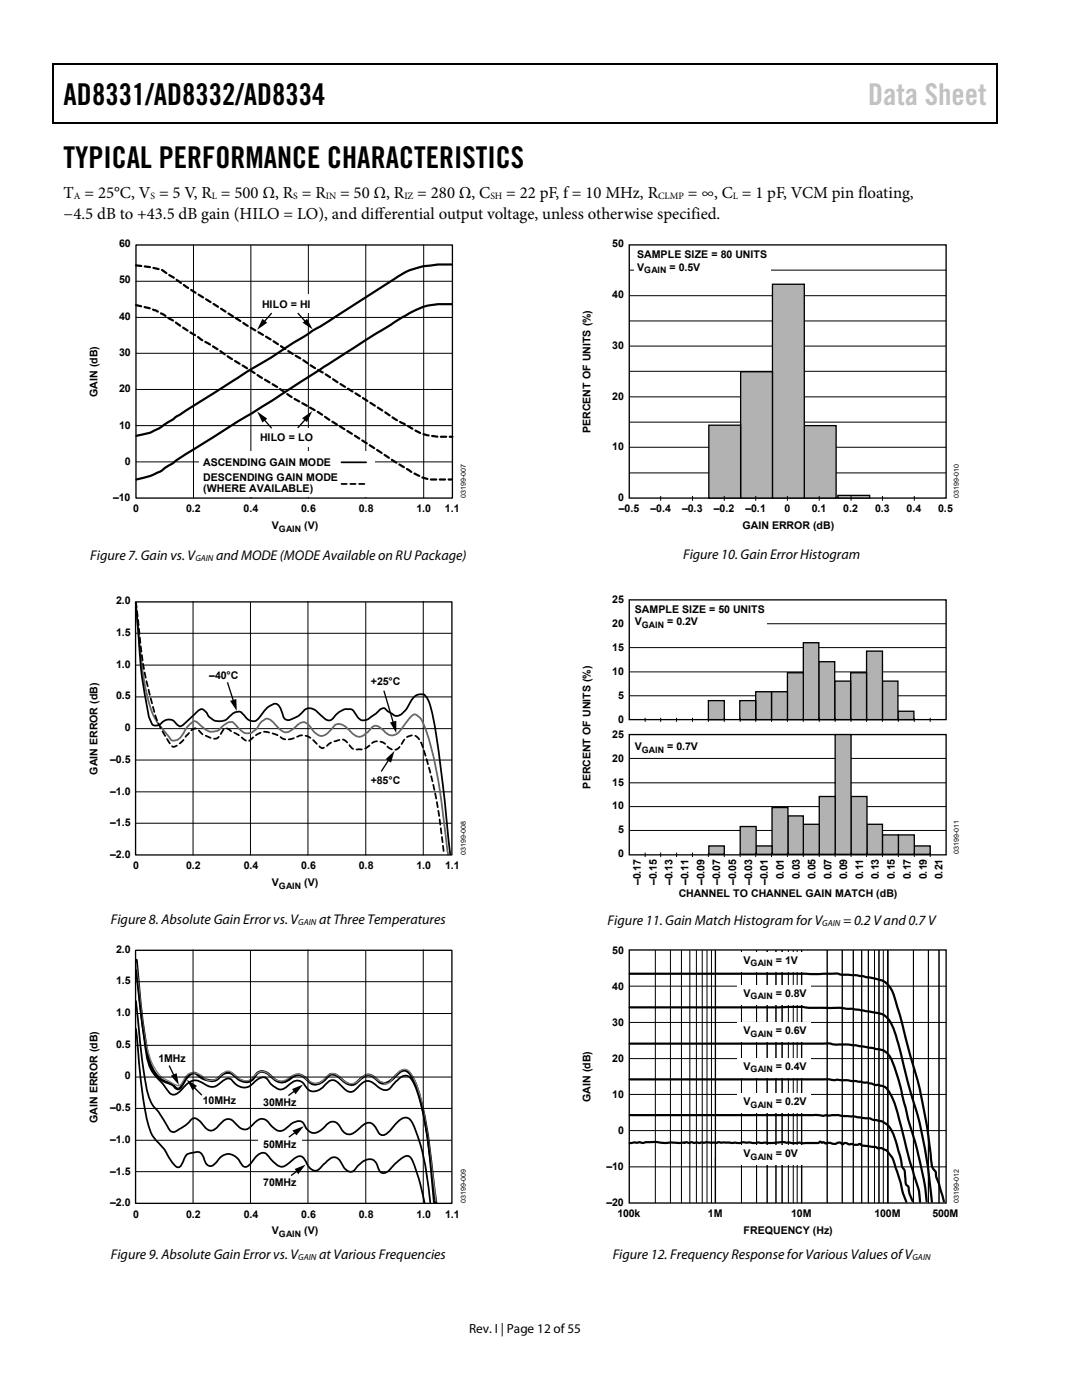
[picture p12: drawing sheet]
<svg xmlns="http://www.w3.org/2000/svg" width="216mm" height="279mm" viewBox="0 0 216 279" stroke-linecap="round" stroke-linejoin="round" font-family="sans-serif">
<defs><g id="words">
<g font-size="6">
<text x="12.7" y="21">AD8331/AD8332/AD8334</text>
<text x="12.7" y="33.6">TYPICAL PERFORMANCE CHARACTERISTICS</text>
</g>
<text font-size="6" fill="#c0c0c0" x="173.2" y="21">Data Sheet</text>
<g font-size="3.3">
<text x="12.7" y="39.5">T = 25°C, V = 5 V, R = 500 Ω, R = R</text>
<text x="67.9" y="39.5">= 50 Ω, R</text>
<text x="83.3" y="39.5">= 280 Ω, C</text>
<text x="101" y="39.5">= 22 pF, f = 10 MHz, R</text>
<text x="137.2" y="39.5">= ∞, C = 1 pF, VCM pin floating,</text>
<text x="12.7" y="43.8">−4.5 dB to +43.5 dB gain (HILO = LO), and dif</text>
<text x="74.7" y="43.8">ferential output voltage, unless otherwise specified.</text>
</g>
<g font-size="2.8">
<text x="18" y="111.7">Figure 7. Gain vs. V</text>
<text x="43.1" y="111.7">and MODE (MODE Available on RU Package)</text>
<text x="136.3" y="111.5">Figure 10. Gain Error Histogram</text>
<text x="22.1" y="184.4">Figure 8. Absolute Gain Error vs. V</text>
<text x="63.7" y="184.4">at Three Temperatures</text>
<text x="121.2" y="184.6">Figure 11. Gain Match Histogram for V</text>
<text x="168.2" y="184.6">= 0.2 V and 0.7 V</text>
<text x="22.1" y="251.3">Figure 9. Absolute Gain Error vs. V</text>
<text x="63.7" y="251.3">at Various Frequencies</text>
<text x="122.3" y="251.2">Figure 12. Frequency Response for Various Values of V</text>
</g>
<text font-size="2.6" x="93.6" y="266">Rev. I | Page 12 of 55</text>
<g font-size="2.1">
<text x="23.7" y="49.3">60</text>
<text x="122.2" y="49.3">50</text>
<text x="127.1" y="51.5">SAMPLE SIZE = 80 UNITS</text>
<text x="127.1" y="54">V</text>
<text x="133.6" y="54">= 0.5V</text>
<text x="23.7" y="56.6">50</text>
<text x="122.2" y="59.5">40</text>
<text x="23.7" y="63.8">40</text>
<text x="52.3" y="61.5">HILO = HI</text>
<text x="23.7" y="71.1">30</text>
<text x="122.2" y="69.6">30</text>
<text x="19.4" y="79.2" transform="rotate(-90 19.4 79.2)">GAIN (dB)</text>
<text x="23.7" y="78.3">20</text>
<text x="122.2" y="79.7">20</text>
<text x="23.7" y="85.5">10</text>
<text x="51.9" y="88">HILO = LO</text>
<text x="117.9" y="86.4" transform="rotate(-90 117.9 86.4)">PERCENT OF UNITS (%)</text>
<text x="122.2" y="89.9">10</text>
<text x="24.9" y="92.8">0</text>
<text x="40.6" y="93">ASCENDING GAIN MODE</text>
<text x="22.6" y="100">–10</text>
<text x="40.6" y="96.1">DESCENDING GAIN MODE</text>
<text x="40.6" y="98.2">(WHERE AVAILABLE)</text>
<text x="123.3" y="100">0</text>
<text x="26.5" y="102.3">0</text>
<text x="37.1" y="102.3">0.2</text>
<text x="48.6" y="102.3">0.4</text>
<text x="54.3" y="105.6">V</text>
<text x="60.1" y="102.3">0.6</text>
<text x="60.7" y="105.6">(V)</text>
<text x="71.6" y="102.3">0.8</text>
<text x="83.1" y="102.3">1.0</text>
<text x="88.8" y="102.3">1.1</text>
<text x="123.5" y="102.3">–0.5</text>
<text x="129.8" y="102.3">–0.4</text>
<text x="136.1" y="102.3">–0.3</text>
<text x="142.4" y="102.3">–0.2</text>
<text x="148.1" y="105.6">GAIN ERROR (dB)</text>
<text x="148.8" y="102.3">–0.1</text>
<text x="156.5" y="102.3">0</text>
<text x="162" y="102.3">0.1</text>
<text x="168.3" y="102.3">0.2</text>
<text x="174.6" y="102.3">0.3</text>
<text x="180.9" y="102.3">0.4</text>
<text x="187.2" y="102.3">0.5</text>
<text x="23.2" y="120.6">2.0</text>
<text x="122.2" y="120.3">25</text>
<text x="122.2" y="125.1">20</text>
<text x="126.7" y="122.3">SAMPLE SIZE = 50 UNITS</text>
<text x="126.7" y="124.7">V</text>
<text x="133.1" y="124.7">= 0.2V</text>
<text x="23.2" y="126.9">1.5</text>
<text x="122.2" y="129.9">15</text>
<text x="23.2" y="133.2">1.0</text>
<text x="41.8" y="135.6">–40°C</text>
<text x="74" y="136.6">+25°C</text>
<text x="122.2" y="134.6">10</text>
<text x="23.2" y="139.6">0.5</text>
<text x="123.3" y="139.4">5</text>
<text x="24.9" y="145.9">0</text>
<text x="122.2" y="147.4">25</text>
<text x="123.3" y="144.2">0</text>
<text x="126.7" y="149.8">V</text>
<text x="133.1" y="149.8">= 0.7V</text>
<text x="19.4" y="154.6" transform="rotate(-90 19.4 154.6)">GAIN ERROR (dB)</text>
<text x="22" y="152.2">–0.5</text>
<text x="122.2" y="152.1">20</text>
<text x="22" y="158.6">–1.0</text>
<text x="74" y="156.4">+85°C</text>
<text x="117.8" y="157.4" transform="rotate(-90 117.8 157.4)">PERCENT OF UNITS (%)</text>
<text x="122.2" y="156.8">15</text>
<text x="122.2" y="161.5">10</text>
<text x="22" y="164.9">–1.5</text>
<text x="123.3" y="166.2">5</text>
<text x="22" y="171.2">–2.0</text>
<text x="26.5" y="173.5">0</text>
<text x="37.2" y="173.5">0.2</text>
<text x="48.6" y="173.5">0.4</text>
<text x="60.1" y="173.5">0.6</text>
<text x="71.6" y="173.5">0.8</text>
<text x="83.1" y="173.5">1.0</text>
<text x="88.8" y="173.5">1.1</text>
<text x="123.3" y="171">0</text>
<text x="54.3" y="176.8">V</text>
<text x="60.7" y="176.8">(V)</text>
<text x="127.9" y="176.7" transform="rotate(-90 127.9 176.7)">–0.17</text>
<text x="131" y="176.7" transform="rotate(-90 131 176.7)">–0.15</text>
<text x="134.2" y="176.7" transform="rotate(-90 134.2 176.7)">–0.13</text>
<text x="135.4" y="179">CHANNEL TO CHANNEL GAIN MATCH (dB)</text>
<text x="137.4" y="176.7" transform="rotate(-90 137.4 176.7)">–0.11</text>
<text x="140.6" y="176.7" transform="rotate(-90 140.6 176.7)">–0.09</text>
<text x="143.7" y="176.7" transform="rotate(-90 143.7 176.7)">–0.07</text>
<text x="146.9" y="176.7" transform="rotate(-90 146.9 176.7)">–0.05</text>
<text x="150.1" y="176.7" transform="rotate(-90 150.1 176.7)">–0.03</text>
<text x="153.2" y="176.7" transform="rotate(-90 153.2 176.7)">–0.01</text>
<text x="156.4" y="175.5" transform="rotate(-90 156.4 175.5)">0.01</text>
<text x="159.6" y="175.5" transform="rotate(-90 159.6 175.5)">0.03</text>
<text x="162.7" y="175.5" transform="rotate(-90 162.7 175.5)">0.05</text>
<text x="165.9" y="175.5" transform="rotate(-90 165.9 175.5)">0.07</text>
<text x="169.1" y="175.5" transform="rotate(-90 169.1 175.5)">0.09</text>
<text x="172.2" y="175.5" transform="rotate(-90 172.2 175.5)">0.11</text>
<text x="175.4" y="175.5" transform="rotate(-90 175.4 175.5)">0.13</text>
<text x="178.6" y="175.5" transform="rotate(-90 178.6 175.5)">0.15</text>
<text x="181.7" y="175.5" transform="rotate(-90 181.7 175.5)">0.17</text>
<text x="184.9" y="175.5" transform="rotate(-90 184.9 175.5)">0.19</text>
<text x="188.1" y="175.5" transform="rotate(-90 188.1 175.5)">0.21</text>
<text x="23.2" y="190.1">2.0</text>
<text x="122.2" y="190.3">50</text>
<text x="23.2" y="196.4">1.5</text>
<text x="122.2" y="197.5">40</text>
<text x="148.4" y="192.3">V</text>
<text x="154.8" y="192.3">= 1V</text>
<text x="23.2" y="202.8">1.0</text>
<text x="148.4" y="198.9">V</text>
<text x="154.8" y="198.9">= 0.8V</text>
<text x="23.2" y="209.1">0.5</text>
<text x="122.2" y="204.7">30</text>
<text x="148.4" y="206.4">V</text>
<text x="154.8" y="206.4">= 0.6V</text>
<text x="24.9" y="215.4">0</text>
<text x="31.6" y="212">1MHz</text>
<text x="122.2" y="211.9">20</text>
<text x="148.4" y="213.5">V</text>
<text x="154.8" y="213.5">= 0.4V</text>
<text x="22" y="221.8">–0.5</text>
<text x="40.5" y="220.3">10MHz</text>
<text x="52.5" y="220.7">30MHz</text>
<text x="117.9" y="219.9" transform="rotate(-90 117.9 219.9)">GAIN (dB)</text>
<text x="122.2" y="219.1">10</text>
<text x="148.4" y="220.5">V</text>
<text x="154.8" y="220.5">= 0.2V</text>
<text x="19.4" y="224.1" transform="rotate(-90 19.4 224.1)">GAIN ERROR (dB)</text>
<text x="123.3" y="226.3">0</text>
<text x="22" y="228.1">–1.0</text>
<text x="52.5" y="229.1">50MHz</text>
<text x="121" y="233.5">–10</text>
<text x="148.4" y="231">V</text>
<text x="154.8" y="231">= 0V</text>
<text x="22" y="234.4">–1.5</text>
<text x="52.5" y="236.7">70MHz</text>
<text x="22" y="240.7">–2.0</text>
<text x="26.5" y="243">0</text>
<text x="37.2" y="243">0.2</text>
<text x="48.6" y="243">0.4</text>
<text x="60.1" y="243">0.6</text>
<text x="71.6" y="243">0.8</text>
<text x="83.1" y="243">1.0</text>
<text x="88.8" y="243">1.1</text>
<text x="121" y="240.7">–20</text>
<text x="123.2" y="243">100k</text>
<text x="141.3" y="243">1M</text>
<text x="157.9" y="243">10M</text>
<text x="174.5" y="243">100M</text>
<text x="186.1" y="243">500M</text>
<text x="54.3" y="246.4">V</text>
<text x="60.7" y="246.4">(V)</text>
<text x="148.4" y="246.3">FREQUENCY (Hz)</text>
</g>
<g font-size="1.9">
<text x="14.8" y="39.7">A</text>
<text x="30" y="39.7">S</text>
<text x="42.3" y="39.7">L</text>
<text x="58.5" y="39.7">S</text>
<text x="65" y="39.7">IN</text>
<text x="80.7" y="39.7">IZ</text>
<text x="97.9" y="39.7">SH</text>
<text x="131.3" y="39.7">CLMP</text>
<text x="146.2" y="39.7">L</text>
</g>
<g font-size="1.8">
<text x="128.6" y="54.5">GAIN</text>
<text x="55.7" y="106.1">GAIN</text>
<text x="39" y="111.9">GAIN</text>
<text x="128.1" y="125.3">GAIN</text>
<text x="128.1" y="150.3">GAIN</text>
<text x="55.7" y="177.4">GAIN</text>
<text x="59.5" y="184.6">GAIN</text>
<text x="164.1" y="184.7">GAIN</text>
<text x="149.8" y="192.9">GAIN</text>
<text x="149.8" y="199.4">GAIN</text>
<text x="149.8" y="206.9">GAIN</text>
<text x="149.8" y="214">GAIN</text>
<text x="149.8" y="221">GAIN</text>
<text x="149.8" y="231.5">GAIN</text>
<text x="55.7" y="246.9">GAIN</text>
<text x="59.5" y="251.5">GAIN</text>
<text x="182.1" y="251.4">GAIN</text>
</g>
<g font-size="1.4">
<text x="92.9" y="99.4" transform="rotate(-90 92.9 99.4)">03199-007</text>
<text x="191.3" y="99.4" transform="rotate(-90 191.3 99.4)">03199-010</text>
<text x="92.9" y="170.6" transform="rotate(-90 92.9 170.6)">03199-008</text>
<text x="191.3" y="170.5" transform="rotate(-90 191.3 170.5)">03199-011</text>
<text x="92.9" y="240.1" transform="rotate(-90 92.9 240.1)">03199-009</text>
<text x="191.3" y="240.1" transform="rotate(-90 191.3 240.1)">03199-012</text>
</g>
</g></defs>
<path d="M10.5 12.7h.3v1h-.3zM198.8 12.7h.2v1h-.2zM198.8 12.7h.2v.3h-.2zM198.8 24.4h.2v.3h-.2z" fill="#000"/>
<path d="M10.5 12.8h188.3M10.7 13.7v11M198.9 13.7v11M10.5 24.5h188.3" fill="none" stroke="#000" stroke-width=".25"/>
<path d="M27.1 56.1h63.2M38.6 48.9v50.5M50.1 49v50.4M61.5 48.9v50.5M73 48.9v50.4M84.5 48.9v50.5M27.1 77.7h63.2M27.1 70.5h63.2M27.1 63.4h63.2M27.1 92.2h63.2M27.1 84.9h63.2" fill="none" stroke="#000" stroke-width=".2"/>
<path d="M90.1 52.8a18.7 18.7 0 0 0-9.9 1.9l-14.9 9.6-7.3 4.5-3.8 2.5-4.6 2.7-16 10.2a13.8 13.8 0 0 1-6.4 2.8M90.1 60.7a14.2 14.2 0 0 0-9.9 2.7l-7.5 4.7-18.5 11.9-12.4 7.7a61.3 61.3 0 0 0-7.4 4.8l-.8 .4a14.5 14.5 0 0 1-6.4 2.8" fill="none" stroke="#000" stroke-width=".44"/>
<path d="M27.1 53l1.5 .1a8.7 8.7 0 0 1 5.5 2l4.5 3.1 11 7 4.6 2.7 8 5.1 11.3 7.2a75 75 0 0 0 10.6 6.3l1.1 .3 2.2 .4h2.9" fill="none" stroke="#000" stroke-width=".44" stroke-dasharray="1.1 .7"/>
<g fill="#fff">
<path d="M60.8 58.7h1.3v3.7h-1.3z"/>
<path d="M61 85.4h1.1v3.7h-1.1z"/>
</g>
<path d="M27.1 48.9h63.2v50.5h-63.2zM54.2 62.5l-1.6 1.8M59.4 62.5l1.7 1.8M52.6 83.6l1.6 1.9M61.1 83.5l-1.7 1.9" fill="none" stroke="#000" stroke-width=".26"/>
<path d="M52.4 63.6l.9 .8-2 1.4zM60.4 64.4l.9-.8 1.1 2.1zM51.3 82.1l2 1.4-.9 .8zM60.3 83.5l2-1.5-1 2.2z" fill="#000"/>
<path d="M39.7 90h35v9.1h-35z" fill="#fff"/>
<path d="M68.1 92.3h5M27.1 120.9l.2 1.2a147.1 147.1 0 0 0 1.8 17.8l.3 1.7a5.5 5.5 0 0 0 1.2 3.2h.8l.6-.3a1.92 1.92 0 0 1 3.3 .1l.2 .1a.57 .57 0 0 0 1 0l2.9-2.7a1.19 1.19 0 0 1 1.2-.3 1.19 1.19 0 0 1 .8 .9 2.8 2.8 0 0 0 4.8 0 1.43 1.43 0 0 1 2.3-.1l.2 .2a1.76 1.76 0 0 0 1.6 1.2 1.76 1.76 0 0 0 1.6-1 4.9 4.9 0 0 1 3.1-2.5 3.1 3.1 0 0 1 1.5 2.5 1.18 1.18 0 0 0 1.9 .5 4.5 4.5 0 0 0 2.3-1.7 2.08 2.08 0 0 1 3 .8l.8 .7a1.35 1.35 0 0 0 1.3 .6 1.35 1.35 0 0 0 1.1-1 2.99 2.99 0 0 1 3.5-1.1l.2 .3a3.7 3.7 0 0 0 1.6 1.7l.3 .1a6.6 6.6 0 0 0 2.8-1.6l.3-.3a.94 .94 0 0 1 .8-.6 .94 .94 0 0 1 .9 .6l.6 .4a1.68 1.68 0 0 0 2.8-.4l.7-.9a3.7 3.7 0 0 1 2.3-2.4 1.26 1.26 0 0 1 1.6 .8 39.8 39.8 0 0 1 2.2 10.4l1.3 10.3 1 10.4M27.1 193.6l.3 2.4a195.2 195.2 0 0 0 2.2 16 11 11 0 0 0 3 4.5l.6 .9a1.56 1.56 0 0 0 2 .9l.5-.3a7.6 7.6 0 0 1 2.8-2.3 3.2 3.2 0 0 1 2.5 .8 2.15 2.15 0 0 0 3.1-.5 2 2 0 0 1 1.9-.7 3.9 3.9 0 0 0 3.2 1.7l1-.5 1.1-1a1.47 1.47 0 0 1 1.5-.5 1.47 1.47 0 0 1 1 1.1 3.9 3.9 0 0 0 2.4 1.3l.8-.3 .7-.6a1.9 1.9 0 0 1 1.8-.8 1.9 1.9 0 0 1 1.6 1.3 2.11 2.11 0 0 0 3.4-.1l.6-.7a1.51 1.51 0 0 1 2.5 0l.5 .5a2.46 2.46 0 0 0 2.1 1.2l.6-.3 1-1.1a1.99 1.99 0 0 1 3.3 .1l.3 .3a1.68 1.68 0 0 0 2.9-.3l1-1a1.64 1.64 0 0 1 1.6-.9 1.64 1.64 0 0 1 1.4 1.1 38.2 38.2 0 0 1 3 11.6l1.4 12.5M27.1 199.8a157.3 157.3 0 0 0 2.4 18.5 6.5 6.5 0 0 0 2.1 3.6l1.9 3a1.18 1.18 0 0 0 .9 1 1.18 1.18 0 0 0 1.2-.5 9.7 9.7 0 0 0 2.9-2.2 2.25 2.25 0 0 1 2.2 1.5 1.62 1.62 0 0 0 1.5 .9 1.62 1.62 0 0 0 1.4-1l.3-.3a1.72 1.72 0 0 1 3.1-.1 1.96 1.96 0 0 0 2.8 .9l.8-.8a1.79 1.79 0 0 1 2.8-.5l.3 .3a4.2 4.2 0 0 0 2 1.6 3.5 3.5 0 0 0 2.4-1.4l.4-.2a1.46 1.46 0 0 1 2.4 .7 1.91 1.91 0 0 0 3.4 .6 4.1 4.1 0 0 1 2-1.5 1.92 1.92 0 0 1 1.8 1.5 1.8 1.8 0 0 0 3.2 .2l1-1a1.61 1.61 0 0 1 1.7-.5 1.61 1.61 0 0 1 1.1 1.2 1.72 1.72 0 0 0 1.3 1.3 6 6 0 0 0 2.7-2.5 1.98 1.98 0 0 1 2.6-.8 16.6 16.6 0 0 1 2.1 5 65.3 65.3 0 0 1 2.1 11.7M27.1 205.4l.3 2.5a99.7 99.7 0 0 0 2.3 16.9 9.3 9.3 0 0 0 2.9 4.4l.4 .5a10.7 10.7 0 0 0 2.1 3.1l.4 .2a1.93 1.93 0 0 0 1.2-1.7 1.77 1.77 0 0 1 2-1.3 1.35 1.35 0 0 1 1.9 1l.1 .4a1.27 1.27 0 0 0 1 1.3 1.27 1.27 0 0 0 1.5-.8 2.57 2.57 0 0 1 3.7-1.1l1 1.1a1.11 1.11 0 0 0 1.7 .7l1.6-1.9a1.38 1.38 0 0 1 2.4 .1l.2 .3a4.7 4.7 0 0 0 2.4 1.8 6.2 6.2 0 0 0 2.6-1.7 1.2 1.2 0 0 1 2.1 .4l.2 .3a2.04 2.04 0 0 0 2.3 1.7l1.8-1.8a1.57 1.57 0 0 1 1.5-.9 1.57 1.57 0 0 1 1.4 1.1l.2 .5a1.84 1.84 0 0 0 2 1.3l.4-.2 .7-.9a3.3 3.3 0 0 1 2.9-1.3l.6 .5 .5 1a1.25 1.25 0 0 0 .9 1.2 1.25 1.25 0 0 0 1.4-.6l.6-.7a7.3 7.3 0 0 1 3-2.1 2.74 2.74 0 0 1 1.5 2.2l1 3 .9 4.1" fill="none" stroke="#000" stroke-width=".35"/>
<path d="M68.1 96.6h5M27.1 120.2l.2 1.2a99.1 99.1 0 0 0 2.4 16.7l.5 1.6a21.4 21.4 0 0 0 4.3 9.3 4.4 4.4 0 0 0 2.7-2.2l.3-.2a1.92 1.92 0 0 1 1.6-1.2l.6 .4a3.6 3.6 0 0 0 2.2 1.4l.3 .1a1.39 1.39 0 0 0 2-1 1.04 1.04 0 0 1 1.2-.9l2.1 1.3 1.6 1.1a.79 .79 0 0 0 1.1-.3 3.7 3.7 0 0 1 4.3-1.1l.8 .3a3 3 0 0 0 3.2 .7 3.1 3.1 0 0 1 4.6 .9l.8 .8a.92 .92 0 0 0 1.3-.2 3.6 3.6 0 0 1 2.2-1.1 1.84 1.84 0 0 1 2.4 1.1 1.5 1.5 0 0 0 1.9 .6 2.79 2.79 0 0 0 2.5-1.2 2.39 2.39 0 0 1 3.4 .9 1.49 1.49 0 0 0 2.4-.6 2.55 2.55 0 0 1 2.8-1.8 4.7 4.7 0 0 1 1.9 3.4 95.7 95.7 0 0 1 3.9 20.2" fill="none" stroke="#000" stroke-width=".35" stroke-dasharray="1.1 .7"/>
<path d="M27.1 60.9a13.1 13.1 0 0 1 6.2 2.4l6.8 4.5 3.1 1.8 3.1 2.1 8.5 5.2a64.3 64.3 0 0 0 8.9 5.5l16.4 10.6a16.6 16.6 0 0 0 5.8 2.7h4.3" fill="none" stroke="#000" stroke-width=".44" stroke-dasharray="1.1 .7"/>
<g fill="none" stroke="#000" stroke-width=".2">
<path d="M27.1 139.1h63M27.1 132.7h63M27.1 126.4h63.1M38.5 120v50.6M50 120.2v50.4M61.4 120v50.6M73 120.2v50.4M84.5 120v50.6M27.1 158h63M27.1 151.7h63.1M27.1 145.4h63M27.1 164.3h63"/>
<path d="M27.1 195.9h63.1M38.5 189.6v50.6M50 189.8v50.4M61.4 189.6v50.6M73 189.8v50.4M84.5 189.6v50.6M27.1 208.6h63M27.1 214.9h63M27.1 202.3h63M27.1 233.8h63M27.1 227.6h63M27.1 221.2h63.1"/>
</g>
<path d="M27.1 120.1h63.1v50.5h-63.1zM45.4 136.2l1.2 3.8M76.6 137.8l1.9 6.7M77.7 151.5l-1.6 2.5M27.1 189.7h63.1v50.5h-63.1zM33.8 212.7l1 2.2M38.6 216.9l1.7 1.7M59 217.6l-1.4 1.1M59.5 233.6l-1.4 1" fill="none" stroke="#000" stroke-width=".26"/>
<path d="M45.9 139.9l1.3-.4v2.4zM77.8 144.2l1.3-.4v2.5zM77 151.5l1.7-1.7-.7 2.4zM34.1 214.7l1.1-.5 .5 2.3zM37.3 215.5l2 1.2-.9 .9zM58.3 217.3l2.2-.8-1.5 1.9zM58.8 233.3l2.2-.9-1.5 2z" fill="#000"/>
<path d="M27.1 121.8a153.5 153.5 0 0 0 2.3 17.1 15.2 15.2 0 0 0 4.4 8.2 1.27 1.27 0 0 0 2.2 .1l.4-.5a5.4 5.4 0 0 1 2.4-2.8l.3 .1a10.6 10.6 0 0 0 2.9 2 2.49 2.49 0 0 0 2.5-1.1 2.11 2.11 0 0 1 2-.7l.6 .5a4.5 4.5 0 0 0 2.1 1.7 2.14 2.14 0 0 0 2-.9 3.3 3.3 0 0 1 2.1-2.1 3.2 3.2 0 0 1 1.9 1.5l.3 .3a1.9 1.9 0 0 0 3.2 .1 2.27 2.27 0 0 1 2.2-1.1l.6 .4a5.2 5.2 0 0 0 2.3 2.2 2.76 2.76 0 0 0 2.4-1.3 1.68 1.68 0 0 1 2.9-.3l1 1a1.85 1.85 0 0 0 3 .1l.7-.6a1.33 1.33 0 0 1 1.1-.9 1.33 1.33 0 0 1 1.3 .7 2.91 2.91 0 0 0 2.4 1.2 4.5 4.5 0 0 0 2.2-2.2l1.2-1.5a.89 .89 0 0 1 1.5 0 8.8 8.8 0 0 1 1.7 3.5 94.4 94.4 0 0 1 3.6 18.9l.6 5.1" fill="none" stroke="#656565" stroke-width=".35"/>
<path d="M27.2 191.6a131.4 131.4 0 0 0 2.7 20.4 6 6 0 0 0 4.5 4.5l.4 .4a.79 .79 0 0 0 .9 .4 .79 .79 0 0 0 .6-.7l.8-1.2a1.76 1.76 0 0 1 2-1.1 4.1 4.1 0 0 0 4.1 1.2 5 5 0 0 1 2.1-1.4 3.1 3.1 0 0 1 2.3 1.3 2.13 2.13 0 0 0 3.4-.7 1.8 1.8 0 0 1 3 0 2.6 2.6 0 0 0 4.2 .4 2 2 0 0 1 3.1 .4 2.15 2.15 0 0 0 3.4 0l.3-.3a1.49 1.49 0 0 1 2.6-.3l.4 .3a2.59 2.59 0 0 0 2.8 1.1l1.1-.9a2.03 2.03 0 0 1 3.4 .1 1.87 1.87 0 0 0 2.9 0l1-1a1.58 1.58 0 0 1 1.4-.9 1.58 1.58 0 0 1 1.4 .9 20.5 20.5 0 0 1 2.5 7.3 277 277 0 0 1 2.5 18.2" fill="none" stroke="#000" stroke-width=".53"/>
<path d="M27.1 192.2a198.2 198.2 0 0 0 2.2 16.8 10 10 0 0 0 3.3 6.2l1.7 .9a1.89 1.89 0 0 0 1.5 .5l.4-.3 .5-.9a2.34 2.34 0 0 1 4.1-.2 2.29 2.29 0 0 0 3.3-.6 1.6 1.6 0 0 1 2.1-.6 4.3 4.3 0 0 0 3.1 1.7 3.4 3.4 0 0 0 1.9-1.4 1.92 1.92 0 0 1 2.7 .3 2.48 2.48 0 0 0 3.9 .4 2.11 2.11 0 0 1 3.3 .3 2.45 2.45 0 0 0 4.1-.4 1.62 1.62 0 0 1 2.7 .2 2.53 2.53 0 0 0 4.4-.2 1.79 1.79 0 0 1 2.7 .3 4.3 4.3 0 0 0 2.3 1l.5-.3a8.9 8.9 0 0 1 2.6-2.4 1.49 1.49 0 0 1 1.7 1 24.1 24.1 0 0 1 2.6 8.4l.9 5.6 1.4 11.2" fill="none" stroke="#808080" stroke-width=".26"/>
<path d="M51.6 226.7h8.7v1.5h-8.7z" fill="#fff"/>
<path d="M125.6 48.9h63.2v50.5h-63.2zM59.1 225.9l-1.5 1" fill="none" stroke="#000" stroke-width=".26"/>
<path d="M58.4 225.6l2.2-.9-1.5 1.9z" fill="#000"/>
<path d="M125.6 59h63.2M125.6 53.9h63.2M125.6 79.2h63.2M125.6 74.1h63.2M125.6 69.1h63.2M125.6 64.1h63.2M125.6 94.4h63.2M125.6 89.3h63.2M125.6 84.2h63.2" fill="none" stroke="#000" stroke-width=".2"/>
<g fill="#b2b2b2" stroke="#000" stroke-width=".26">
<path d="M167.2 98.9h6.3v.5h-6.3z" fill-rule="evenodd"/>
<path d="M160.5 84.9h6.3v14.5h-6.3z" fill-rule="evenodd"/>
<path d="M154.1 56.7h6.4v42.7h-6.4z" fill-rule="evenodd"/>
<path d="M147.8 74.2h6.3v25.2h-6.3z" fill-rule="evenodd"/>
<path d="M141.4 84.9h6.4v14.5h-6.4z" fill-rule="evenodd"/>
</g>
<path d="M126.5 53.2h27.2v1.5h-27.2z" fill="#fff"/>
<g fill="none" stroke="#000" stroke-width=".2">
<path d="M131.8 99v.9M138.2 99v.9M144.5 99v.9M150.8 99v.9M157.1 99v.9M163.5 99v.9M169.8 99v.9M176.1 99v.9M182.4 99v.9M125.6 138.9h63.2M125.6 134.1h63.2M125.6 129.2h63.2"/>
<path d="M125.6 124.5h63.2M125.6 156.2h63.2M125.6 151.4h63.2M125.6 165.7h63.2M125.6 161h63.2"/>
</g>
<path d="M125.6 119.7h63.2v23.9h-63.2zM125.6 146.6h63.2v24h-63.2z" fill="none" stroke="#000" stroke-width=".26"/>
<g fill="#b2b2b2" stroke="#000" stroke-width=".26">
<path d="M141.4 168.8h3.1v1.7h-3.1z" fill-rule="evenodd"/>
<path d="M182.4 168.8h3.2v1.7h-3.2z" fill-rule="evenodd"/>
<path d="M179.3 166.6h3.1v3.9h-3.1z" fill-rule="evenodd"/>
<path d="M176.1 166.6h3.2v3.9h-3.2z" fill-rule="evenodd"/>
<path d="M173 164.5h3.1v6h-3.1z" fill-rule="evenodd"/>
<path d="M169.8 159h3.2v11.5h-3.2z" fill-rule="evenodd"/>
<path d="M166.6 146.6h3.2v23.9h-3.2z" fill-rule="evenodd"/>
<path d="M163.5 159h3.1v11.5h-3.1z" fill-rule="evenodd"/>
<path d="M160.3 164.5h3.2v6h-3.2z" fill-rule="evenodd"/>
<path d="M157.2 162.8h3.1v7.7h-3.1z" fill-rule="evenodd"/>
<path d="M154.1 161.2h3.1v9.3h-3.1z" fill-rule="evenodd"/>
<path d="M150.9 168.8h3.2v1.7h-3.2z" fill-rule="evenodd"/>
<path d="M147.7 165h3.2v5.5h-3.2z" fill-rule="evenodd"/>
<path d="M179.2 141.9h3.2v1.7h-3.2z" fill-rule="evenodd"/>
<path d="M176.1 135.9h3.1v7.7h-3.1z" fill-rule="evenodd"/>
<path d="M172.9 129.9h3.2v13.7h-3.2z" fill-rule="evenodd"/>
<path d="M169.7 134.3h3.2v9.3h-3.2z" fill-rule="evenodd"/>
<path d="M166.6 135.9h3.1v7.7h-3.1z" fill-rule="evenodd"/>
<path d="M163.4 132.1h3.2v11.5h-3.2z" fill-rule="evenodd"/>
<path d="M160.3 128.3h3.1v15.3h-3.1z" fill-rule="evenodd"/>
<path d="M157.1 134.3h3.2v9.3h-3.2z" fill-rule="evenodd"/>
<path d="M153.9 138h3.2v5.6h-3.2z" fill-rule="evenodd"/>
<path d="M150.8 138h3.1v5.6h-3.1z" fill-rule="evenodd"/>
<path d="M147.6 139.8h3.2v3.8h-3.2z" fill-rule="evenodd"/>
<path d="M141.4 139.8h3.1v3.8h-3.1z" fill-rule="evenodd"/>
</g>
<path d="M125.8 124h27.3v1.2h-27.3z" fill="#fff"/>
<g fill="none" stroke="#000" stroke-width=".2">
<path d="M128.7 143.3v.8M131.8 143.3v.8M135 143.3v.8M138.2 143.3v.8M141.4 143.3v.8M144.5 143.3v.8M147.7 143.3v.8M150.8 143.3v.8M153.9 143.3v.8M157.1 143.3v.8M160.3 143.3v.8M163.5 143.3v.8"/>
<path d="M166.6 143.3v.8M169.8 143.3v.8M172.9 143.3v.8M176.1 143.3v.8M179.3 143.3v.8M182.4 143.3v.8M185.6 143.3v.8M128.7 170.2v.8M131.8 170.2v.8M135 170.2v.8M138.2 170.2v.8M141.4 170.2v.8"/>
<path d="M144.5 170.2v.8M147.7 170.2v.8M150.8 170.2v.8M153.9 170.2v.8M157.1 170.2v.8M160.3 170.2v.8M163.5 170.2v.8M166.6 170.2v.8M169.8 170.2v.8M172.9 170.2v.8M176.1 170.2v.8M179.3 170.2v.8"/>
<path d="M182.4 170.2v.8M185.6 170.2v.8M125.6 196.8h63.2M130.8 189.7v50.3M133.8 189.7v50.3M136 189.7v50.3M137.6 189.7v50.3M139 189.7v50.3M140.1 189.7v50.3M141.1 189.7v50.3M142 189.7v50.3M148 189.7v50.3"/>
<path d="M151 189.7v50.3M153.1 189.7v50.3M154.8 189.7v50.3M156.1 189.7v50.3M157.3 189.7v50.3M158.3 189.7v50.3M159.1 189.7v50.3M165.1 189.7v50.3M168.1 189.7v50.3M170.3 189.7v50.3M171.9 189.7v50.3M173.3 189.7v50.3"/>
<path d="M174.5 189.7v50.3M175.4 189.7v50.3M176.3 189.7v50.3M182.3 189.7v50.3M185.3 189.7v50.3M187.4 189.7v50.3M125.6 218.4h63.2M125.6 211.3h63.2M125.6 204h63.2M125.6 232.9h63.2M125.6 225.6h63.2M142.7 231v9"/>
<path d="M160 231v9M177.1 231v9"/>
</g>
<path d="M125.6 189.6h63.2v50.5h-63.2zM142.7 189.7v50.3M160 189.7v50.3M177.1 189.7v50.3" fill="none" stroke="#000" stroke-width=".26"/>
<path d="M125.6 194.3h39.6a7.6 7.6 0 0 1 3.1 .2h1.1a29.6 29.6 0 0 1 6.3 1.1 4.7 4.7 0 0 1 2.9 3.7l1.2 4.2 1.2 4.7a120.9 120.9 0 0 1 5 24.7l.8 1.1v1l.5 1.2 1 3.6M125.6 215.4h39.5l1.4 .2h2.6l2.3 .3a10.4 10.4 0 0 1 3.5 .7h.7a2.24 2.24 0 0 1 2 1.6 39.3 39.3 0 0 1 2.7 8.7l1.2 4.9 1.1 3.5a12.3 12.3 0 0 1 1 4.5M125.6 208.3h34.3a41.9 41.9 0 0 1 7.2 .2l3.7 .1 3.7 .6a3.8 3.8 0 0 1 2.9 1.4 35.6 35.6 0 0 1 2.9 9.3l.7 2.7a95.9 95.9 0 0 1 3.8 16.1l.1 1.1M125.6 201l34.2-.1 3 .2a49.1 49.1 0 0 1 13.4 1.4 6.8 6.8 0 0 1 2.6 4.4l.8 2.8a169.6 169.6 0 0 0 3.9 14.3 115.1 115.1 0 0 1 2.4 15.8M125.6 228.1l1.9-.2 .6 .2 .7-.2h2l2 .2 1.1-.1 2.7 .1 .4-.2 .5 .2 .5-.2 .5 .2 .5-.1 .6 .1a8.6 8.6 0 0 1 3.3 0l.5-.2 2.6 .2h1.7l.6-.1 5 .1a18.3 18.3 0 0 1 5.3 0h3.2a2.33 2.33 0 0 0 1.9-.3l.3 .3 .4-.1 .3 .2a2.09 2.09 0 0 1 1.7 .1h.3a.95 .95 0 0 1 1.4 .1l.4-.3h.3a1.01 1.01 0 0 0 1.2 .2 1.89 1.89 0 0 0 1.6 0 1.88 1.88 0 0 0 1.7 .4l1.5 .2 .3 .3a2.62 2.62 0 0 1 2.6 1.4l.2 .2a47 47 0 0 1 2.4 7.8l.5 1.2M125.6 222.5h37.2l1.5 .2a17.3 17.3 0 0 1 4.7 0l3.5 .5a2.71 2.71 0 0 1 1.8 .3h.2a4 4 0 0 1 3.9 3.3l1.2 4a6.5 6.5 0 0 0 .9 2.8l.2 1.6a1.63 1.63 0 0 0 .6 1.7 5.8 5.8 0 0 0 .8 2.8" fill="none" stroke="#000" stroke-width=".44"/>
<g fill="#fff">
<path d="M147.1 189.9h13.3v4h-13.3z"/>
<path d="M147.1 196.6h14.7v3.8h-14.7z"/>
<path d="M147.1 204h14.7v4h-14.7z"/>
<path d="M147.1 211.1h14.7v4h-14.7z"/>
<path d="M147.1 218.1h14.7v4h-14.7z"/>
<path d="M147.1 228.6h14.7v3.9h-14.7z"/>
</g>
<use href="#words"/>
</svg>
